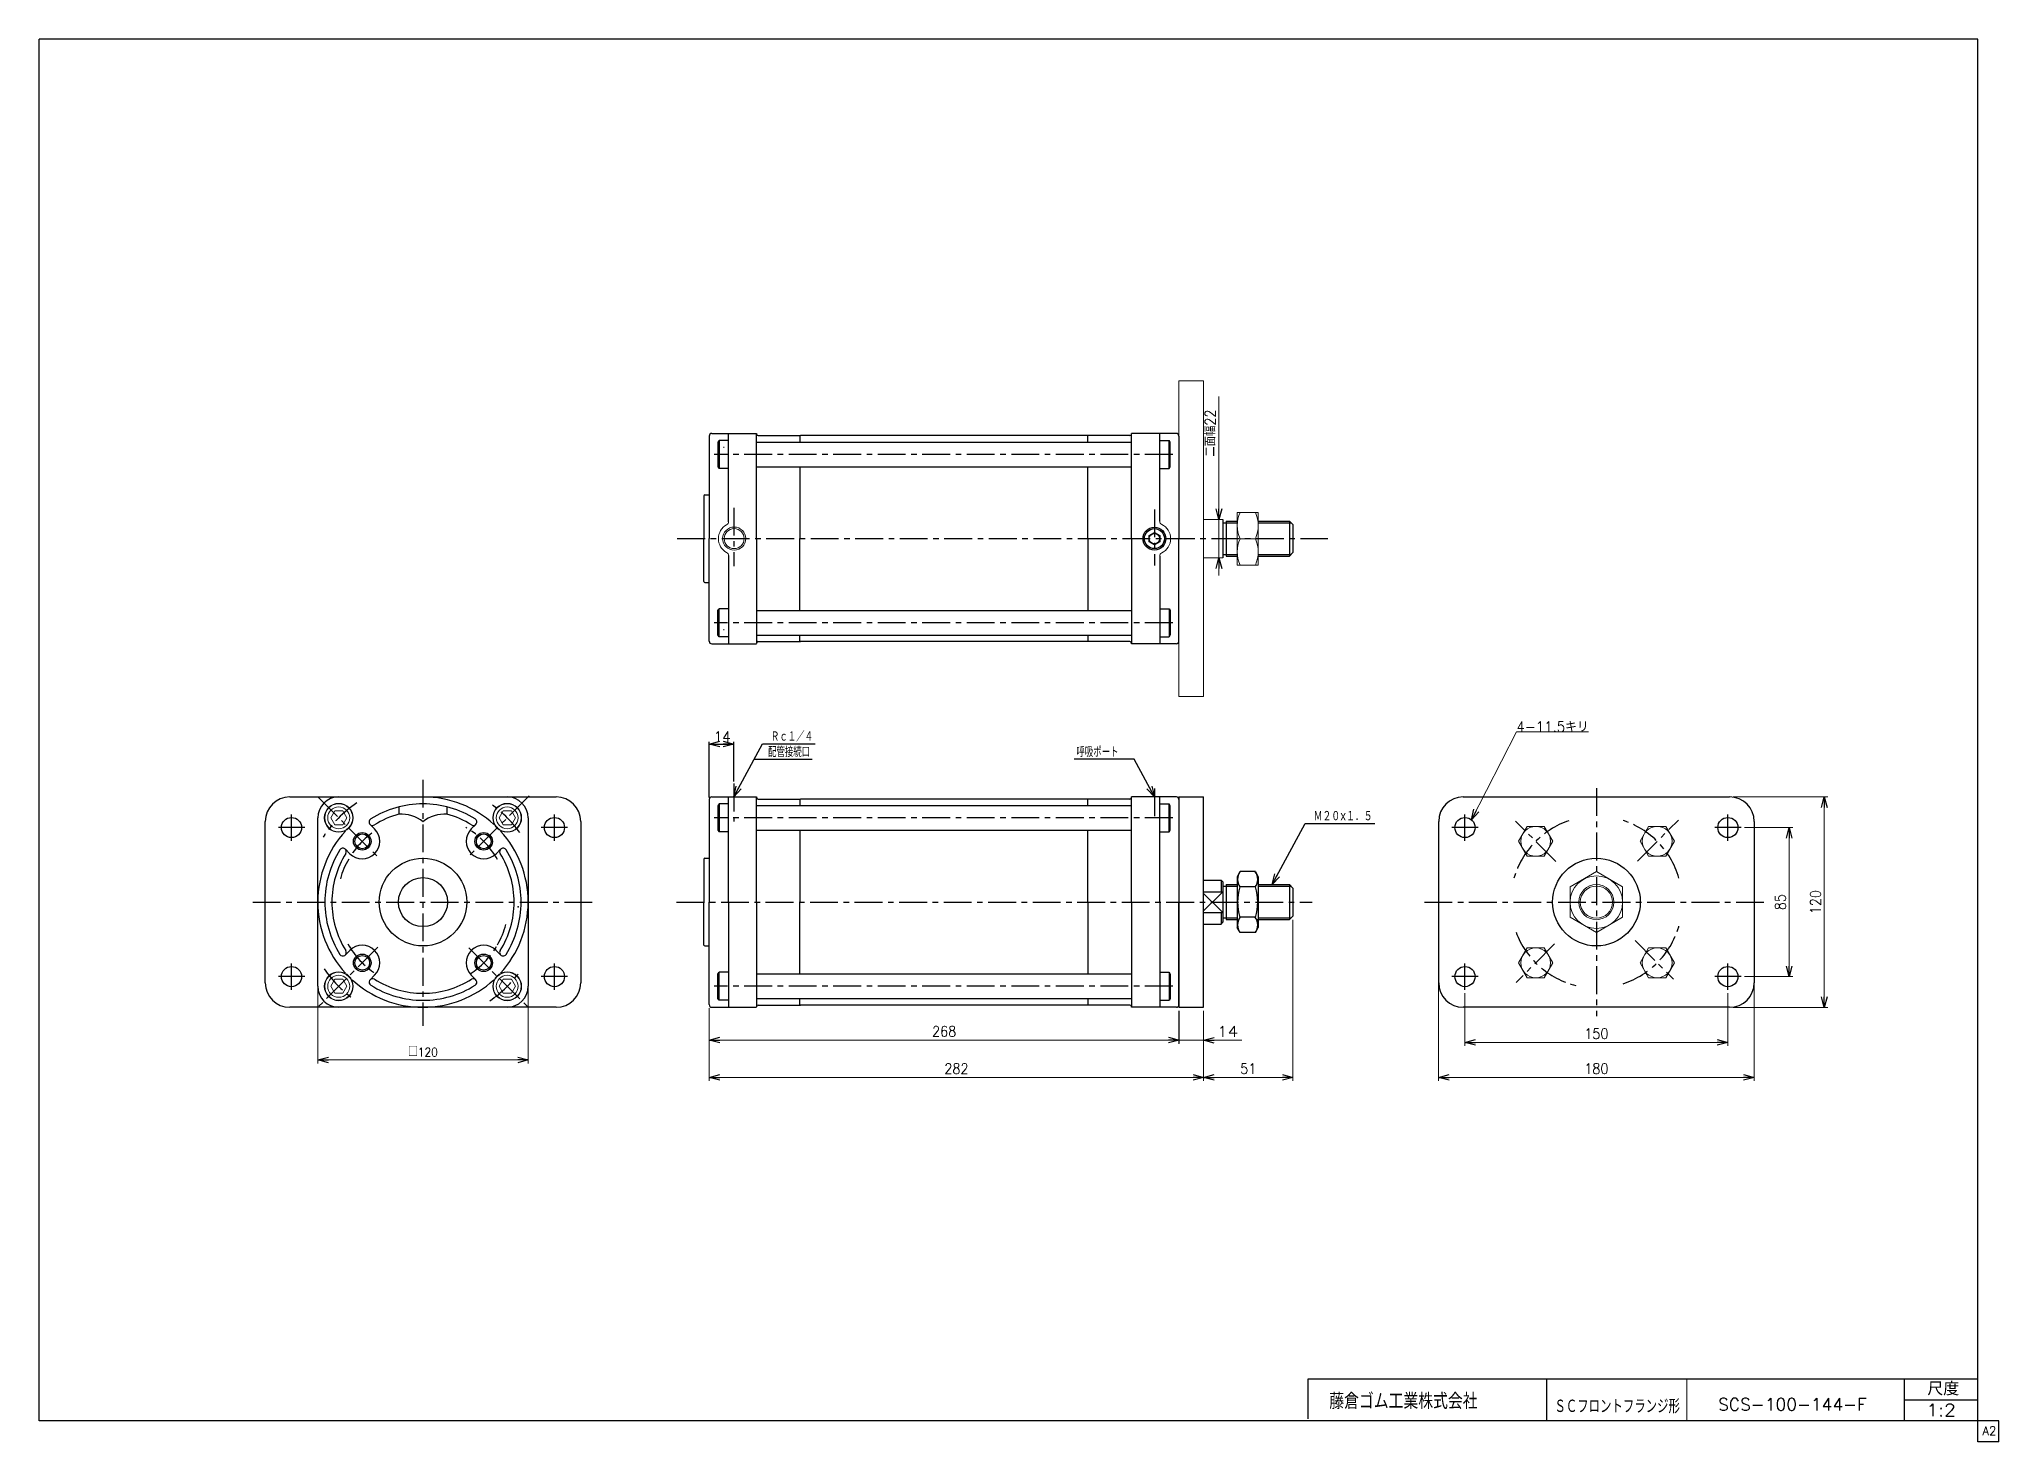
# Model space of a CAD drawing. Header units: millimetres. Extents: x -544 to 574, y -400 to 400.
import ezdxf
from ezdxf.enums import TextEntityAlignment as Align

# ---------------------------------------------------------------- set-up
doc = ezdxf.new("R2010")
doc.units = ezdxf.units.MM
doc.header["$LTSCALE"] = 0.5
doc.header["$PDSIZE"] = 1
doc.linetypes.add('CENTER', pattern=[50.8, 31.75, -6.35, 6.35, -6.35])
for name, color, linetype in [('Layer0016', 7, 'Continuous'), ('Layer0032', 7, 'Continuous'), ('ZUWAKU', 7, 'Continuous')]:
    doc.layers.add(name, color=color, linetype=linetype)
doc.styles.add('FdaStyle0', font='txt.shx', dxfattribs={"width": 0.892857, "bigfont": 'bigfont'})
doc.dimstyles.new('DaDimRotatedStyle', dxfattribs={"dimtxt": 6, "dimasz": 6.000004, "dimexe": 2, "dimexo": 2, "dimgap": 2, "dimtad": 3, "dimdsep": 46, "dimtxsty": 'FdaStyle0', "dimblk1": 'OPEN30', "dimblk2": 'OPEN30', "dimsah": 1, "dimcen": 0.09, "dimclrd": 4, "dimclre": 4, "dimclrt": 4, "dimadec": 0, "dimazin": 2, "dimtfac": 1, "dimtdec": 4, "dimtmove": 0, "dimatfit": 0, "dimfxl": 1, "dimarcsym": 0})

msp = doc.modelspace()

# ---------------------------------------------------------------- texts
at = {"color": 4, "style": 'FdaStyle0'}
for s, height, width, p, p2 in [('14', 6, 0.8, (-159.069, -0.838), (-149.469, -0.838)), ('Ｒｃ１／４', 6, 0.666667, (-126.539, -0.677), (-102.539, -0.677)), ('配管接続口', 6, 0.666667, (-128.177, -9.493), (-104.177, -9.493)), ('呼吸ポート', 6, 0.666667, (47.766, -9.493), (71.766, -9.493)), ('Ｍ２０×１．５', 6, 0.666667, (183.122, -46.062), (216.722, -46.062)), ('ＳＣフロントフランジ形', 8, 0.619377, (320.465, -383.765), (392.065, -383.765)), ('SCS-100-144-F', 7, 0.823301, (413.853, -382.16), (498.653, -382.16)), ('1:2', 7, 0.8, (532.656, -385.434), (549.456, -385.434))]:
    msp.add_text(s, height=height, dxfattribs=dict(at, width=width)).set_placement(p, p2, align=Align.FIT)
msp.add_text('14', height=6, dxfattribs=at).set_placement((128.059, -168.991), (140.059, -168.991), align=Align.FIT)
at = {"layer": 'ZUWAKU', "color": 4, "style": 'FdaStyle0'}
for s, height, width, p, p2 in [('尺度', 7.6, 0.749175, (533.23, -373.56), (551.39, -373.56)), ('藤倉ゴム工業株式会社', 9, 0.652778, (192.025, -381.315), (276.625, -381.315))]:
    msp.add_text(s, height=height, dxfattribs=dict(at, width=width)).set_placement(p, p2, align=Align.FIT)
at = {"layer": 'ZUWAKU', "color": 7, "style": 'FdaStyle0', "width": 0.8}
msp.add_text('A2', height=5, dxfattribs=at).set_placement((564.615, -396.25), (572.615, -396.25), align=Align.FIT)

# ---------------------------------------------------------------- blocks, each defined once
blk = doc.blocks.new('_OPEN30')
at = {"color": 0, "linetype": 'ByBlock', "lineweight": -2}
for p, q in [((-1, 0.267949), (0, 0)), ((0, 0), (-1, -0.267949)), ((0, 0), (-1, 0))]:
    blk.add_line(p, q, dxfattribs=at)
blk = doc.blocks.new('DC_GROUP_Φ100_1')
at = {"color": 4, "linetype": 'Continuous', "lineweight": 25}
for p, q in [((141.1, -74.8), (139.5, -77.7)), ((139.5, -77.7), (139.5, -106.7)), ((149.9, -74.8), (141.1, -74.8)), ((149.9, -74.8), (151.5, -77.7)), ((151.5, -77.7), (151.5, -106.7)), ((151.5, -77.7), (151.5, -106.7)), ((149.9, -83.5), (141.1, -83.5)), ((141.1, -109.5), (139.5, -106.7)), ((149.9, -100.8), (141.1, -100.8)), ((149.9, -109.5), (141.1, -109.5)), ((149.9, -109.5), (151.5, -106.7))]:
    blk.add_line(p, q, dxfattribs=at)
for centre, radius, start, end in [((147.4, -79.2), 7.67, 145.6111, 214.3889), ((143.5, -79.2), 7.67, 325.6111, 34.3889), ((168.4, -92.2), 28.7, 162.4111, 197.5889), ((122.5, -92.2), 28.7, 342.4111, 17.5889), ((147.4, -105.2), 7.67, 145.6111, 214.3889), ((143.5, -105.2), 7.67, 325.6111, 34.3889)]:
    blk.add_arc(centre, radius, start, end, dxfattribs=at)
blk = doc.blocks.new('DA_IMAGEDIMGROUP_1')
at = {"color": 4, "linetype": 'Continuous', "lineweight": 13}
for p, q in [((129.1, 196.3), (129.1, 126.1)), ((129.1, 104.1), (129.1, 126.1)), ((129.1, 94.1), (129.1, 104.1))]:
    blk.add_line(p, q, dxfattribs=at)
at = {"color": 4, "xscale": 6.000005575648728, "yscale": 5.999978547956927}
for p, rotation in [((129.1, 126.1), 270), ((129.1, 104.1), 90)]:
    blk.add_blockref('_OPEN30', p, dxfattribs=dict(at, rotation=rotation))
at = {"color": 4, "insert": (127.1, 161.9), "char_height": 6, "width": 45, "attachment_point": 7, "rotation": 90, "style": 'FdaStyle0'}
blk.add_mtext('\\T1.00;二面幅22', dxfattribs=at)
blk = doc.blocks.new('DC_GROUP_Φ100_2')
at = {"color": 4, "linetype": 'Continuous', "lineweight": 13}
for p, q in [((151.5, 130.1), (139.5, 130.1)), ((139.5, 130.1), (139.5, 100.1)), ((151.5, 100.1), (151.5, 130.1)), ((141.1, 115.1), (149.9, 115.1)), ((139.5, 100.1), (151.5, 100.1))]:
    blk.add_line(p, q, dxfattribs=at)
for centre, start, end in [((157.6, 122.6), 155.495, 204.505), ((133.4, 122.6), 335.495, 24.505), ((157.6, 107.6), 155.495, 204.505), ((133.4, 107.6), 335.495, 24.505)]:
    blk.add_arc(centre, 18.1, start, end, dxfattribs=at)
blk = doc.blocks.new('DC_GROUP_Φ100_3')
at = {"color": 4, "linetype": 'Continuous', "lineweight": 13}
for p, q in [((304.9, -49), (300, -57.5)), ((314.7, -49), (304.9, -49)), ((319.6, -57.5), (314.7, -49)), ((300, -57.5), (304.9, -66)), ((304.9, -66), (314.7, -66)), ((314.7, -66), (319.6, -57.5))]:
    blk.add_line(p, q, dxfattribs=at)
blk.add_circle((309.8, -57.5), 8.5, dxfattribs=at)
blk = doc.blocks.new('DC_GROUP_Φ100_4')
at = {"color": 4, "linetype": 'Continuous', "lineweight": 13}
for p, q in [((374.2, -49), (369.3, -57.5)), ((384, -49), (374.2, -49)), ((388.9, -57.5), (384, -49)), ((369.3, -57.5), (374.2, -66)), ((374.2, -66), (384, -66)), ((384, -66), (388.9, -57.5))]:
    blk.add_line(p, q, dxfattribs=at)
blk.add_circle((379.1, -57.5), 8.5, dxfattribs=at)
blk = doc.blocks.new('DC_GROUP_Φ100_5')
at = {"color": 4, "linetype": 'Continuous', "lineweight": 13}
for p, q in [((304.9, -118.3), (300, -126.8)), ((314.7, -118.3), (304.9, -118.3)), ((319.6, -126.8), (314.7, -118.3)), ((300, -126.8), (304.9, -135.3)), ((314.7, -135.3), (319.6, -126.8)), ((304.9, -135.3), (314.7, -135.3))]:
    blk.add_line(p, q, dxfattribs=at)
blk.add_circle((309.8, -126.8), 8.5, dxfattribs=at)
blk = doc.blocks.new('DC_GROUP_Φ100_6')
at = {"color": 4, "linetype": 'Continuous', "lineweight": 13}
for p, q in [((374.2, -118.3), (369.3, -126.8)), ((384, -118.3), (374.2, -118.3)), ((388.9, -126.8), (384, -118.3)), ((369.3, -126.8), (374.2, -135.3)), ((384, -135.3), (388.9, -126.8)), ((374.2, -135.3), (384, -135.3))]:
    blk.add_line(p, q, dxfattribs=at)
blk.add_circle((379.1, -126.8), 8.5, dxfattribs=at)
blk = doc.blocks.new('*D9')
at = {"color": 4, "linetype": 'Continuous', "lineweight": 13}
for p, q in [((269.4, -144.2), (269.4, -174.2)), ((419.4, -144.2), (419.4, -174.2)), ((269.4, -172.2), (419.4, -172.2))]:
    blk.add_line(p, q, dxfattribs=at)
at = {"color": 4, "xscale": 6.000005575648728, "yscale": 5.999978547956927}
for p, rotation in [((269.4, -172.2), 180), ((419.4, -172.2), 360)]:
    blk.add_blockref('_OPEN30', p, dxfattribs=dict(at, rotation=rotation))
at = {"color": 4, "insert": (344.4, -170.2), "char_height": 6, "width": 30, "attachment_point": 8, "style": 'FdaStyle0'}
blk.add_mtext('\\T1.00;150', dxfattribs=at)
blk = doc.blocks.new('*D10')
at = {"color": 4, "linetype": 'Continuous', "lineweight": 13}
for p, q in [((254.4, -94.2), (254.4, -194.2)), ((434.4, -94.2), (434.4, -194.2)), ((254.4, -192.2), (434.4, -192.2))]:
    blk.add_line(p, q, dxfattribs=at)
at = {"color": 4, "xscale": 6.000005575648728, "yscale": 5.999978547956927}
for p, rotation in [((254.4, -192.2), 180), ((434.4, -192.2), 360)]:
    blk.add_blockref('_OPEN30', p, dxfattribs=dict(at, rotation=rotation))
at = {"color": 4, "insert": (344.4, -190.2), "char_height": 6, "width": 30, "attachment_point": 8, "style": 'FdaStyle0'}
blk.add_mtext('\\T1.00;180', dxfattribs=at)
blk = doc.blocks.new('*D11')
at = {"color": 4, "linetype": 'Continuous', "lineweight": 13}
for p, q in [((428.9, -49.7), (456.4, -49.7)), ((454.4, -134.7), (454.4, -49.7)), ((428.9, -134.7), (456.4, -134.7))]:
    blk.add_line(p, q, dxfattribs=at)
at = {"color": 4, "xscale": 6.000005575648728, "yscale": 5.999978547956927}
for p, rotation in [((454.4, -49.7), 90), ((454.4, -134.7), 270)]:
    blk.add_blockref('_OPEN30', p, dxfattribs=dict(at, rotation=rotation))
at = {"color": 4, "insert": (452.4, -92.2), "char_height": 6, "width": 22.5, "attachment_point": 8, "rotation": 90, "style": 'FdaStyle0'}
blk.add_mtext('\\T1.00;85', dxfattribs=at)
blk = doc.blocks.new('*D12')
at = {"color": 4, "linetype": 'Continuous', "lineweight": 13}
for p, q in [((422.4, -32.2), (476.4, -32.2)), ((474.4, -152.2), (474.4, -32.2)), ((422.4, -152.2), (476.4, -152.2))]:
    blk.add_line(p, q, dxfattribs=at)
at = {"color": 4, "xscale": 6.000005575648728, "yscale": 5.999978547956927}
for p, rotation in [((474.4, -32.2), 90), ((474.4, -152.2), 270)]:
    blk.add_blockref('_OPEN30', p, dxfattribs=dict(at, rotation=rotation))
at = {"color": 4, "insert": (472.4, -92.2), "char_height": 6, "width": 30, "attachment_point": 8, "rotation": 90, "style": 'FdaStyle0'}
blk.add_mtext('\\T1.00;120', dxfattribs=at)
blk = doc.blocks.new('*D17')
at = {"color": 4, "linetype": 'Continuous', "lineweight": 13}
for p, q in [((-385, -132.2), (-385, -184.2)), ((-265, -132.2), (-265, -184.2)), ((-385, -182.2), (-265, -182.2))]:
    blk.add_line(p, q, dxfattribs=at)
at = {"color": 4, "xscale": 6.000005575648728, "yscale": 5.999978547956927}
for p, rotation in [((-385, -182.2), 180), ((-265, -182.2), 360)]:
    blk.add_blockref('_OPEN30', p, dxfattribs=dict(at, rotation=rotation))
at = {"color": 4, "insert": (-325, -180.2), "char_height": 5, "width": 31.25, "attachment_point": 8, "style": 'FdaStyle0'}
blk.add_mtext('\\T1.00;□120', dxfattribs=at)
blk = doc.blocks.new('*D18')
at = {"color": 4, "linetype": 'Continuous', "lineweight": 13}
for p, q in [((-161.7, -152.7), (-161.7, -194.2)), ((120.3, -154.2), (120.3, -194.2)), ((-161.7, -192.2), (120.3, -192.2))]:
    blk.add_line(p, q, dxfattribs=at)
at = {"color": 4, "xscale": 6.000005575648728, "yscale": 5.999978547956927}
for p, rotation in [((-161.7, -192.2), 180), ((120.3, -192.2), 360)]:
    blk.add_blockref('_OPEN30', p, dxfattribs=dict(at, rotation=rotation))
at = {"color": 4, "insert": (-20.7, -190.2), "char_height": 6, "width": 30, "attachment_point": 8, "style": 'FdaStyle0'}
blk.add_mtext('\\T1.00;282', dxfattribs=at)
blk = doc.blocks.new('*D19')
at = {"color": 4, "linetype": 'Continuous', "lineweight": 13}
for p, q in [((171.3, -102.2), (171.3, -194.2)), ((120.3, -154.2), (120.3, -194.2)), ((120.3, -192.2), (171.3, -192.2))]:
    blk.add_line(p, q, dxfattribs=at)
at = {"color": 4, "xscale": 6.000005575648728, "yscale": 5.999978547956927}
for p, rotation in [((120.3, -192.2), 180), ((171.3, -192.2), 360)]:
    blk.add_blockref('_OPEN30', p, dxfattribs=dict(at, rotation=rotation))
at = {"color": 4, "insert": (145.8, -190.2), "char_height": 6, "width": 22.5, "attachment_point": 8, "style": 'FdaStyle0'}
blk.add_mtext('\\T1.00;51', dxfattribs=at)
blk = doc.blocks.new('*D20')
at = {"color": 4, "linetype": 'Continuous', "lineweight": 13}
for p, q in [((-161.7, -152.7), (-161.7, -172.9)), ((106.3, -154.2), (106.3, -172.9)), ((-161.7, -170.9), (106.3, -170.9))]:
    blk.add_line(p, q, dxfattribs=at)
at = {"color": 4, "xscale": 6.000005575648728, "yscale": 5.999978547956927}
for p, rotation in [((-161.7, -170.9), 180), ((106.3, -170.9), 360)]:
    blk.add_blockref('_OPEN30', p, dxfattribs=dict(at, rotation=rotation))
at = {"color": 4, "insert": (-27.7, -168.9), "char_height": 6, "width": 30, "attachment_point": 8, "style": 'FdaStyle0'}
blk.add_mtext('\\T1.00;268', dxfattribs=at)
blk = doc.blocks.new('DC_GROUP_Φ100_12')
at = {"color": 4, "linetype": 'Continuous', "lineweight": 13}
for p, q in [((273.2, -45.3), (298.8, 4.9)), ((298.8, 4.9), (340, 4.9))]:
    blk.add_line(p, q, dxfattribs=at)
at = {"color": 4, "xscale": 6.000005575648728, "yscale": 5.999978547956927, "rotation": 243.0045416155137}
blk.add_blockref('_OPEN30', (273.2, -45.3), dxfattribs=at)
at = {"color": 4, "style": 'FdaStyle0', "width": 0.780303}
blk.add_text('4-11.5キリ', height=6, dxfattribs=at).set_placement((298.8, 4.9), (340, 4.9), align=Align.FIT)
blk = doc.blocks.new('DC_GROUP_Φ100_7')
at = {"layer": 'Layer0032', "color": 4, "linetype": 'Continuous', "lineweight": 13}
for p, q in [((344.4, -74.8), (329.4, -83.5)), ((359.4, -83.5), (344.4, -74.8)), ((329.4, -83.5), (329.4, -100.8)), ((359.4, -100.8), (359.4, -83.5)), ((329.4, -100.8), (344.4, -109.5)), ((344.4, -109.5), (359.4, -100.8))]:
    blk.add_line(p, q, dxfattribs=at)
for radius in [15, 10, 9.19]:
    blk.add_circle((344.4, -92.2), radius, dxfattribs=at)
blk = doc.blocks.new('DC_GROUP_Φ100_8')
at = {"layer": 'Layer0016', "color": 4, "linetype": 'Continuous', "lineweight": 13}
for p, q in [((-375.4, -136.2), (-377.7, -140.2)), ((-377.7, -140.2), (-375.4, -144.2)), ((-370.8, -136.2), (-375.4, -136.2)), ((-375.4, -144.2), (-370.8, -144.2)), ((-368.5, -140.2), (-370.8, -136.2)), ((-370.8, -144.2), (-368.5, -140.2))]:
    blk.add_line(p, q, dxfattribs=at)
for radius in [8.25, 8, 6.27]:
    blk.add_circle((-373.1, -140.2), radius, dxfattribs=at)
blk = doc.blocks.new('DC_GROUP_Φ100_9')
at = {"layer": 'Layer0016', "color": 4, "linetype": 'Continuous', "lineweight": 13}
for p, q in [((-279.3, -136.2), (-281.6, -140.2)), ((-281.6, -140.2), (-279.3, -144.2)), ((-274.6, -136.2), (-279.3, -136.2)), ((-279.3, -144.2), (-274.6, -144.2)), ((-272.3, -140.2), (-274.6, -136.2)), ((-274.6, -144.2), (-272.3, -140.2))]:
    blk.add_line(p, q, dxfattribs=at)
for radius in [8.25, 8, 6.27]:
    blk.add_circle((-277, -140.2), radius, dxfattribs=at)
blk = doc.blocks.new('DC_GROUP_Φ100_10')
at = {"layer": 'Layer0016', "color": 4, "linetype": 'Continuous', "lineweight": 13}
for p, q in [((-279.3, -40.1), (-281.6, -44.1)), ((-281.6, -44.1), (-279.3, -48.1)), ((-274.6, -40.1), (-279.3, -40.1)), ((-272.3, -44.1), (-274.6, -40.1)), ((-274.6, -48.1), (-272.3, -44.1)), ((-279.3, -48.1), (-274.6, -48.1))]:
    blk.add_line(p, q, dxfattribs=at)
for radius in [8.25, 8, 6.27]:
    blk.add_circle((-277, -44.1), radius, dxfattribs=at)
blk = doc.blocks.new('DC_GROUP_Φ100_11')
at = {"layer": 'Layer0016', "color": 4, "linetype": 'Continuous', "lineweight": 13}
for p, q in [((-375.4, -40.1), (-377.7, -44.1)), ((-377.7, -44.1), (-375.4, -48.1)), ((-370.8, -40.1), (-375.4, -40.1)), ((-368.5, -44.1), (-370.8, -40.1)), ((-370.8, -48.1), (-368.5, -44.1)), ((-375.4, -48.1), (-370.8, -48.1))]:
    blk.add_line(p, q, dxfattribs=at)
for radius in [8.25, 8, 6.27]:
    blk.add_circle((-373.1, -44.1), radius, dxfattribs=at)

# ---------------------------------------------------------------- dimensions: what is measured, and where the dimension line sits
at = {"linetype": 'Continuous', "lineweight": 13}
for base, p1, p2, picture, middle in [((474.449, -32.164), (420.449, -152.164), (420.449, -32.164), '*D12', (474.449, -92.164)), ((454.449, -49.664), (426.949, -134.664), (426.949, -49.664), '*D11', (454.449, -92.164))]:
    dim = msp.add_linear_dim(base=base, p1=p1, p2=p2, angle=90, dimstyle='DaDimRotatedStyle', override={"dimtxt": 6, "dimasz": 6.000004, "dimexe": 2, "dimexo": 2, "dimgap": 2, "dimtad": 3, "dimtih": 0, "dimtoh": 0, "dimdec": 2, "dimzin": 8, "dimtxsty": 'FdaStyle0', "dimblk1": 'OPEN30', "dimblk2": 'OPEN30', "dimsah": 1, "dimclrd": 4, "dimclre": 4, "dimclrt": 4, "dimazin": 2, "dimtofl": 1, "dimatfit": 0, "dimtolj": 0, "dimtzin": 8}, dxfattribs=at)
    dim.commit()
    dim.dimension.update_dxf_attribs({"geometry": picture, "text_midpoint": middle})
for base, p1, p2, picture, middle in [((171.263, -192.164), (120.263, -152.164), (171.263, -100.164), '*D19', (145.763, -192.164)), ((434.449, -192.164), (254.449, -92.164), (434.449, -92.164), '*D10', (344.449, -192.164)), ((419.449, -172.164), (269.449, -142.164), (419.449, -142.164), '*D9', (344.449, -172.164)), ((120.263, -192.164), (-161.737, -150.664), (120.263, -152.164), '*D18', (-20.737, -192.164)), ((106.263, -170.914), (-161.737, -150.664), (106.263, -152.164), '*D20', (-27.737, -170.914))]:
    dim = msp.add_linear_dim(base=base, p1=p1, p2=p2, dimstyle='DaDimRotatedStyle', override={"dimtxt": 6, "dimasz": 6.000004, "dimexe": 2, "dimexo": 2, "dimgap": 2, "dimtad": 3, "dimtih": 0, "dimtoh": 0, "dimdec": 2, "dimzin": 8, "dimtxsty": 'FdaStyle0', "dimblk1": 'OPEN30', "dimblk2": 'OPEN30', "dimsah": 1, "dimclrd": 4, "dimclre": 4, "dimclrt": 4, "dimazin": 2, "dimtofl": 1, "dimatfit": 0, "dimtolj": 0, "dimtzin": 8}, dxfattribs=at)
    dim.commit()
    dim.dimension.update_dxf_attribs({"geometry": picture, "text_midpoint": middle})
dim = msp.add_linear_dim(base=(-265.04, -182.164), p1=(-385.04, -130.164), p2=(-265.04, -130.164), text='□<>', dimstyle='DaDimRotatedStyle', override={"dimtxt": 5, "dimasz": 6.000004, "dimexe": 2, "dimexo": 2, "dimgap": 2, "dimtad": 3, "dimtih": 0, "dimtoh": 0, "dimdec": 2, "dimzin": 8, "dimtxsty": 'FdaStyle0', "dimblk1": 'OPEN30', "dimblk2": 'OPEN30', "dimsah": 1, "dimclrd": 4, "dimclre": 4, "dimclrt": 4, "dimazin": 2, "dimtofl": 1, "dimatfit": 0, "dimtolj": 0, "dimtzin": 8}, dxfattribs=at)
dim.commit()
dim.dimension.update_dxf_attribs({"geometry": '*D17', "text_midpoint": (-325.04, -182.164)})

# ---------------------------------------------------------------- linework, layer by layer
at = {"color": 4, "linetype": 'Continuous', "lineweight": 13}
for p, q in [((106.263, 205.139), (120.263, 205.139)), ((106.263, 205.139), (106.263, 25.139)), ((120.263, 205.139), (120.263, 25.139)), ((120.263, 126.139), (131.263, 126.139)), ((139.485, 125.139), (139.485, 105.139)), ((120.263, 104.139), (131.263, 104.139)), ((120.263, 25.139), (106.263, 25.139)), ((106.263, -154.164), (106.263, -172.991)), ((120.263, -154.164), (120.263, -172.991)), ((106.263, -170.991), (120.263, -170.991)), ((142.059, -170.991), (120.263, -170.991))]:
    msp.add_line(p, q, dxfattribs=at)
at = {"color": 4, "linetype": 'Continuous', "lineweight": 25}
for p, q in [((-161.737, 173.639), (-161.737, 140.139)), ((-161.737, 173.639), (-161.737, 115.139)), ((-160.237, 175.139), (-134.737, 175.139)), ((-160.237, 175.139), (-134.737, 175.139)), ((-156.137, 171.139), (-156.737, 170.1)), ((-156.737, 170.1), (-156.737, 156.178)), ((-150.737, 171.139), (-156.137, 171.139)), ((-156.137, 171.139), (-156.137, 155.139)), ((-150.737, 124.805), (-150.737, 175.139)), ((-134.737, 175.139), (-134.737, 174.889)), ((-134.737, 115.139), (-134.737, 174.889)), ((-134.737, 170.139), (79.263, 170.139)), ((-133.737, 173.889), (-109.737, 173.889)), ((-109.996, 173.889), (-109.996, 170.139)), ((54.263, 173.889), (-109.737, 173.889)), ((78.263, 173.889), (54.263, 173.889)), ((54.263, 170.139), (54.263, 173.889)), ((79.263, 175.139), (79.263, 174.889)), ((104.763, 175.139), (79.263, 175.139)), ((79.263, 175.139), (79.263, 174.889)), ((104.763, 175.139), (79.263, 175.139)), ((79.263, 115.139), (79.263, 175.139)), ((95.263, 125.061), (95.263, 175.139)), ((95.263, 171.139), (100.663, 171.139)), ((100.663, 155.139), (100.663, 171.139)), ((101.263, 170.1), (100.663, 171.139)), ((101.263, 156.178), (101.263, 170.1)), ((106.263, 173.639), (106.263, 140.139)), ((106.263, 173.639), (106.263, 115.139)), ((-153.237, 167.139), (-153.529, 167.139)), ((-156.737, 156.178), (-156.137, 155.139)), ((-150.737, 155.139), (-156.137, 155.139)), ((-134.737, 156.139), (79.263, 156.139)), ((-109.996, 156.139), (-109.996, 115.139)), ((54.263, 115.139), (54.263, 156.139)), ((95.263, 155.139), (100.663, 155.139)), ((100.663, 155.139), (101.263, 156.178)), ((-164.737, 139.639), (-164.737, 115.139)), ((-164.737, 139.639), (-164.737, 115.139)), ((-164.237, 140.139), (-161.737, 140.139)), ((131.263, 126.139), (131.263, 104.139)), ((131.263, 124.139), (133.263, 124.139)), ((133.263, 125.139), (139.485, 125.139)), ((133.263, 125.139), (133.263, 105.139)), ((133.263, 124.139), (139.485, 124.139)), ((151.485, 125.139), (169.263, 125.139)), ((151.485, 124.139), (170.263, 124.139)), ((171.263, 123.139), (169.263, 125.139)), ((169.263, 125.139), (169.263, 105.139)), ((171.263, 123.139), (171.263, 107.139)), ((-164.737, 90.639), (-164.737, 115.139)), ((-161.737, 56.639), (-161.737, 115.139)), ((-134.737, 115.139), (-134.737, 55.389)), ((-109.996, 74.139), (-109.996, 115.139)), ((54.263, 115.139), (54.263, 74.139)), ((79.263, 115.139), (79.263, 55.139)), ((106.263, 56.639), (106.263, 115.139)), ((-150.737, 105.473), (-150.737, 55.139)), ((95.263, 105.218), (95.263, 55.139)), ((131.263, 106.139), (133.263, 106.139)), ((133.263, 106.139), (139.485, 106.139)), ((133.263, 105.139), (139.485, 105.139)), ((151.485, 106.139), (170.263, 106.139)), ((151.485, 105.139), (169.263, 105.139)), ((171.263, 107.139), (169.263, 105.139)), ((-164.237, 90.139), (-161.737, 90.139)), ((-156.737, 74.1), (-156.137, 75.139)), ((-156.737, 60.178), (-156.737, 74.1)), ((-150.737, 75.139), (-156.137, 75.139)), ((-156.137, 59.139), (-156.137, 75.139)), ((-134.737, 74.139), (79.263, 74.139)), ((95.263, 75.139), (100.663, 75.139)), ((100.663, 75.139), (100.663, 59.139)), ((100.663, 75.139), (101.263, 74.1)), ((101.263, 74.1), (101.263, 60.178)), ((-156.137, 59.139), (-156.737, 60.178)), ((-150.737, 59.139), (-156.137, 59.139)), ((-153.237, 63.139), (-153.529, 63.139)), ((-134.737, 60.139), (79.263, 60.139)), ((-133.737, 56.389), (-109.737, 56.389)), ((-109.996, 56.389), (-109.996, 60.139)), ((54.263, 56.389), (-109.737, 56.389)), ((54.263, 60.139), (54.263, 56.389)), ((78.263, 56.389), (54.263, 56.389)), ((95.263, 59.139), (100.663, 59.139)), ((101.263, 60.178), (100.663, 59.139)), ((-160.237, 55.139), (-134.737, 55.139)), ((79.263, 55.139), (79.263, 55.389)), ((104.763, 55.139), (79.263, 55.139)), ((-161.737, -32.464), (-161.737, -0.838)), ((-161.737, -2.038), (-147.737, -2.038)), ((-147.737, -23.412), (-147.737, -0.838)), ((-147.737, -32.164), (-131.339, -1.877)), ((-136.112, -10.693), (-102.977, -10.693)), ((-131.339, -1.877), (-101.339, -1.877)), ((80.639, -10.693), (46.566, -10.693)), ((92.263, -32.164), (80.639, -10.693)), ((-401.04, -32.164), (-249.04, -32.164)), ((-160.237, -32.164), (-134.737, -32.164)), ((-160.237, -32.164), (-134.737, -32.164)), ((-150.737, -92.164), (-150.737, -32.164)), ((-134.737, -32.164), (-134.737, -32.414)), ((-134.737, -92.164), (-134.737, -32.414)), ((-133.737, -33.414), (-109.737, -33.414)), ((-109.996, -33.414), (-109.996, -37.164)), ((54.263, -33.414), (-109.737, -33.414)), ((78.263, -33.414), (54.263, -33.414)), ((54.263, -37.164), (54.263, -33.414)), ((79.263, -32.164), (79.263, -32.414)), ((104.763, -32.164), (79.263, -32.164)), ((79.263, -32.164), (79.263, -32.414)), ((104.763, -32.164), (79.263, -32.164)), ((79.263, -92.164), (79.263, -32.164)), ((95.263, -92.164), (95.263, -32.164)), ((106.263, -32.164), (120.263, -32.164)), ((106.263, -32.164), (106.263, -152.164)), ((120.263, -152.164), (120.263, -32.164)), ((268.449, -32.164), (420.449, -32.164)), ((-161.737, -33.664), (-161.737, -67.164)), ((-161.737, -33.664), (-161.737, -92.164)), ((-156.137, -36.164), (-156.737, -37.203)), ((-156.737, -37.203), (-156.737, -51.125)), ((-150.737, -36.164), (-156.137, -36.164)), ((-156.137, -36.164), (-156.137, -52.164)), ((-134.737, -37.164), (79.263, -37.164)), ((95.263, -36.164), (100.663, -36.164)), ((100.663, -52.164), (100.663, -36.164)), ((101.263, -37.203), (100.663, -36.164)), ((101.263, -51.125), (101.263, -37.203)), ((106.263, -33.664), (106.263, -67.164)), ((106.263, -33.664), (106.263, -92.164)), ((-415.04, -138.164), (-415.04, -46.164)), ((-235.04, -46.164), (-235.04, -138.164)), ((-156.737, -51.125), (-156.137, -52.164)), ((-150.737, -52.164), (-156.137, -52.164)), ((-134.737, -51.164), (79.263, -51.164)), ((-109.996, -51.164), (-109.996, -92.164)), ((54.263, -92.164), (54.263, -51.164)), ((95.263, -52.164), (100.663, -52.164)), ((100.663, -52.164), (101.263, -51.125)), ((159.437, -82.181), (178.322, -47.262)), ((178.322, -47.262), (217.922, -47.262)), ((254.449, -138.164), (254.449, -46.164)), ((434.449, -46.164), (434.449, -138.164)), ((-164.737, -67.664), (-164.737, -92.164)), ((-164.737, -67.664), (-164.737, -92.164)), ((-164.237, -67.164), (-161.737, -67.164)), ((120.263, -79.664), (130.263, -79.664)), ((120.263, -86.224), (131.263, -86.224)), ((131.263, -86.224), (120.263, -97.114)), ((120.263, -87.214), (131.263, -98.104)), ((130.263, -79.664), (131.263, -80.664)), ((130.263, -79.664), (130.263, -86.224)), ((131.263, -80.664), (131.263, -103.664)), ((131.263, -83.164), (133.263, -83.164)), ((133.263, -82.164), (139.485, -82.164)), ((133.263, -82.164), (133.263, -102.164)), ((133.263, -83.164), (139.485, -83.164)), ((151.485, -82.164), (169.263, -82.164)), ((151.485, -83.164), (170.263, -83.164)), ((171.263, -84.164), (169.263, -82.164)), ((169.263, -82.164), (169.263, -102.164)), ((171.263, -84.164), (171.263, -100.164)), ((-164.737, -116.664), (-164.737, -92.164)), ((-161.737, -150.664), (-161.737, -92.164)), ((-150.737, -92.164), (-150.737, -152.164)), ((-134.737, -92.164), (-134.737, -151.914)), ((-109.996, -133.164), (-109.996, -92.164)), ((54.263, -92.164), (54.263, -133.164)), ((79.263, -92.164), (79.263, -152.164)), ((95.263, -92.164), (95.263, -152.164)), ((106.263, -150.664), (106.263, -92.164)), ((120.263, -98.104), (131.263, -98.104)), ((130.263, -98.104), (130.263, -104.664)), ((171.263, -100.164), (169.263, -102.164)), ((120.263, -104.664), (130.263, -104.664)), ((130.263, -104.664), (131.263, -103.664)), ((131.263, -101.164), (133.263, -101.164)), ((133.263, -101.164), (139.485, -101.164)), ((133.263, -102.164), (139.485, -102.164)), ((150.589, -102.164), (169.263, -102.164)), ((151.485, -101.164), (170.263, -101.164)), ((-164.237, -117.164), (-161.737, -117.164)), ((-156.737, -133.203), (-156.137, -132.164)), ((-156.737, -147.125), (-156.737, -133.203)), ((-150.737, -132.164), (-156.137, -132.164)), ((-156.137, -148.164), (-156.137, -132.164)), ((-134.737, -133.164), (79.263, -133.164)), ((95.263, -132.164), (100.663, -132.164)), ((100.663, -132.164), (100.663, -148.164)), ((100.663, -132.164), (101.263, -133.203)), ((101.263, -133.203), (101.263, -147.125)), ((-249.04, -152.164), (-401.04, -152.164)), ((-160.237, -152.164), (-134.737, -152.164)), ((-156.137, -148.164), (-156.737, -147.125)), ((-150.737, -148.164), (-156.137, -148.164)), ((-134.737, -147.164), (79.263, -147.164)), ((-133.737, -150.914), (-109.737, -150.914)), ((-109.996, -150.914), (-109.996, -147.164)), ((54.263, -150.914), (-109.737, -150.914)), ((54.263, -147.164), (54.263, -150.914)), ((78.263, -150.914), (54.263, -150.914)), ((79.263, -152.164), (79.263, -151.914)), ((104.763, -152.164), (79.263, -152.164)), ((95.263, -148.164), (100.663, -148.164)), ((101.263, -147.125), (100.663, -148.164)), ((106.263, -152.164), (120.263, -152.164)), ((420.449, -152.164), (268.449, -152.164))]:
    msp.add_line(p, q, dxfattribs=at)
at = {"color": 4, "linetype": 'CENTER', "lineweight": 25}
for p, q in [((102.716, 163.139), (-158.825, 163.139)), ((-147.737, 132.782), (-147.737, 99.377)), ((92.263, 131.764), (92.263, 99.81)), ((-180.003, 115.139), (191.157, 115.139)), ((102.716, 67.139), (-158.825, 67.139)), ((-147.737, -24.612), (-147.737, -46.263)), ((92.263, -27.371), (92.263, -46.263)), ((344.449, -27.164), (344.449, -157.164)), ((-400.04, -57.164), (-400.04, -42.164)), ((-250.04, -57.164), (-250.04, -42.164)), ((102.716, -44.164), (-158.825, -44.164)), ((269.449, -57.164), (269.449, -42.164)), ((419.449, -57.164), (419.449, -42.164)), ((-392.54, -49.664), (-407.54, -49.664)), ((-242.54, -49.664), (-257.54, -49.664)), ((276.949, -49.664), (261.949, -49.664)), ((426.949, -49.664), (411.949, -49.664)), ((-180.358, -92.164), (182.168, -92.164)), ((246.32, -92.164), (441.389, -92.164)), ((-400.04, -142.164), (-400.04, -127.164)), ((-250.04, -142.164), (-250.04, -127.164)), ((269.449, -142.164), (269.449, -127.164)), ((419.449, -142.164), (419.449, -127.164)), ((-392.54, -134.664), (-407.54, -134.664)), ((-242.54, -134.664), (-257.54, -134.664)), ((102.716, -140.164), (-158.825, -140.164)), ((276.949, -134.664), (261.949, -134.664)), ((426.949, -134.664), (411.949, -134.664))]:
    msp.add_line(p, q, dxfattribs=at)
at = {"color": 4, "linetype": 'CENTER', "lineweight": 13}
for p, q in [((321.364, -69.08), (298.279, -45.995)), ((367.808, -68.805), (391.167, -45.446)), ((320.545, -116.068), (298.601, -138.012)), ((366.45, -114.166), (388.452, -136.167))]:
    msp.add_line(p, q, dxfattribs=at)
at = {"color": 4, "linetype": 'Continuous', "lineweight": 13}
for radius in [6.597, 5.697]:
    msp.add_circle((-147.487, 115.139), radius, dxfattribs=at)
at = {"color": 4, "linetype": 'Continuous', "lineweight": 25}
for centre in [(-400.04, -49.664), (-250.04, -49.664), (269.449, -49.664), (419.449, -49.664), (-400.04, -134.664), (-250.04, -134.664), (269.449, -134.664), (419.449, -134.664)]:
    msp.add_circle(centre, 5.75, dxfattribs=at)
for centre, radius, start, end in [((-160.237, 173.639), 1.5, 90, 180), ((-160.237, 173.639), 1.5, 90, 180), ((-133.737, 174.889), 1, 180, 270), ((78.263, 174.889), 1, 270, 0), ((104.763, 173.639), 1.5, 0, 90), ((104.763, 173.639), 1.5, 0, 90), ((-164.237, 139.639), 0.5, 90, 180), ((-164.237, 90.639), 0.5, 180, 270), ((-160.237, 56.639), 1.5, 180, 270), ((-133.737, 55.389), 1, 90, 180), ((78.263, 55.389), 1, 0, 90), ((104.763, 56.639), 1.5, 270, 0), ((-401.04, -46.164), 14, 90, 180), ((-249.04, -46.164), 14, 0, 90), ((-160.237, -33.664), 1.5, 90, 180), ((-160.237, -33.664), 1.5, 90, 180), ((-133.737, -32.414), 1, 180, 270), ((78.263, -32.414), 1, 270, 0), ((104.763, -33.664), 1.5, 0, 90), ((104.763, -33.664), 1.5, 0, 90), ((268.449, -46.164), 14, 90, 180), ((420.449, -46.164), 14, 0, 90), ((-164.237, -67.664), 0.5, 90, 180), ((-164.237, -116.664), 0.5, 180, 270), ((-401.04, -138.164), 14, 180, 270), ((-249.04, -138.164), 14, 270, 0), ((268.449, -138.164), 14, 180, 270), ((420.449, -138.164), 14, 270, 0), ((-160.237, -150.664), 1.5, 180, 270), ((-133.737, -151.914), 1, 90, 180), ((78.263, -151.914), 1, 0, 90), ((104.763, -150.664), 1.5, 270, 0)]:
    msp.add_arc(centre, radius, start, end, dxfattribs=at)
at = {"color": 4, "linetype": 'Continuous', "lineweight": 13}
for centre, radius, start, end in [((-147.487, 115.139), 9, 118.507431, 241.492569), ((-152.737, 124.805), 2, 298.507431, 0), ((97.263, 125.061), 2, 180, 244.416998), ((92.513, 115.139), 9, 295.583002, 64.416998), ((-152.737, 105.473), 2, 0, 61.492569), ((97.263, 105.218), 2, 115.583002, 180)]:
    msp.add_arc(centre, radius, start, end, dxfattribs=at)
at = {"color": 4, "linetype": 'CENTER', "lineweight": 25}
for start, end in [(108.701777, 163.783623), (16.133604, 74.783088), (200.48998, 256.303753), (288.037714, 345.130409)]:
    msp.add_arc((344.449, -92.164), 49, start, end, dxfattribs=at)
at = {"color": 4, "linetype": 'Continuous'}
msp.add_point((-270.758, -94.798), dxfattribs=at)
at = {"layer": 'Layer0016', "color": 4, "linetype": 'Continuous', "lineweight": 25}
for p, q in [((89.263, 116.871), (92.263, 118.603)), ((89.263, 113.407), (89.263, 116.871)), ((92.263, 111.675), (89.263, 113.407)), ((92.263, 118.603), (95.263, 116.871)), ((95.263, 113.407), (92.263, 111.675)), ((95.263, 116.871), (95.263, 113.407)), ((-373.04, -32.164), (-325.04, -32.164)), ((-324.794, -32.164), (-277.04, -32.164)), ((-385.04, -91.919), (-385.04, -44.164)), ((-338.74, -37.866), (-338.74, -42.001)), ((-311.34, -37.866), (-311.34, -42.001)), ((-265.04, -44.164), (-265.04, -92.164)), ((-355.198, -47.864), (-352.617, -50.445)), ((-294.882, -47.864), (-297.463, -50.445)), ((-369.34, -62.006), (-366.759, -64.587)), ((-280.74, -62.006), (-283.321, -64.587)), ((-385.04, -140.164), (-385.04, -92.164)), ((-265.04, -92.41), (-265.04, -140.164)), ((-369.34, -122.322), (-366.759, -119.741)), ((-280.74, -122.322), (-283.321, -119.741)), ((-355.198, -136.464), (-352.617, -133.883)), ((-294.882, -136.464), (-297.463, -133.883)), ((-325.285, -152.164), (-373.04, -152.164)), ((-277.04, -152.164), (-325.04, -152.164))]:
    msp.add_line(p, q, dxfattribs=at)
at = {"layer": 'Layer0016', "color": 4, "linetype": 'CENTER', "lineweight": 25}
for p, q in [((-385.066, -32.137), (-350.577, -66.627)), ((-325.04, -22.427), (-325.04, -162.706)), ((-264.37, -31.494), (-299.037, -66.161)), ((-422.169, -92.164), (-226.475, -92.164)), ((-350.817, -117.941), (-385.04, -152.164)), ((-298.965, -118.239), (-265.04, -152.164))]:
    msp.add_line(p, q, dxfattribs=at)
at = {"layer": 'Layer0016', "color": 4, "linetype": 'Continuous', "lineweight": 25}
for centre, radius in [((92.263, 115.139), 6.5), ((92.263, 115.139), 5.7), ((92.263, 115.139), 3), ((-359.688, -57.516), 5), ((-359.688, -57.516), 4.2), ((-290.392, -57.516), 5), ((-290.392, -57.516), 4.2), ((-325.04, -92.164), 25), ((-325.04, -92.164), 14), ((-359.688, -126.812), 5), ((-359.688, -126.812), 4.2), ((-290.392, -126.812), 5), ((-290.392, -126.812), 4.2)]:
    msp.add_circle(centre, radius, dxfattribs=at)
for centre, radius, start, end in [((-373.04, -44.164), 12, 90, 180), ((-325.04, -92.164), 60, 47.576654, 89.765627), ((-277.04, -44.164), 12, 0, 90), ((-325.04, -92.164), 56, 90, 122.160412), ((-325.04, -92.164), 52, 105.275557, 122.160412), ((-337.578, -61.968), 20, 51.016046, 93.329528), ((-312.501, -61.968), 20, 86.670472, 128.983954), ((-325.04, -92.164), 56, 57.839588, 90), ((-325.04, -92.164), 52, 57.839588, 74.724443), ((-325.04, -92.164), 60, 137.576654, 179.765627), ((-359.688, -57.516), 10, 225, 45), ((-353.784, -46.45), 2, 122.160412, 302.160412), ((-290.392, -57.516), 10, 135, 315), ((-296.296, -46.45), 2, 237.839588, 57.839588), ((-325.04, -92.164), 60, 0, 42.423346), ((-325.04, -92.164), 56, 147.839588, 180), ((-325.04, -92.164), 52, 147.839588, 180), ((-370.754, -63.42), 2, 327.839588, 147.839588), ((-279.325, -63.42), 2, 32.160412, 212.160412), ((-325.04, -92.164), 52, 0, 32.160412), ((-325.04, -92.164), 56, 0, 32.160412), ((-325.04, -92.164), 49, 149.914377, 164.19633), ((-325.04, -92.164), 60, 180, 222.423346), ((-325.04, -92.164), 56, 180, 212.160412), ((-325.04, -92.164), 52, 180, 212.160412), ((-325.04, -92.164), 52, 327.839588, 360), ((-325.04, -92.164), 60, 317.576654, 359.765627), ((-325.04, -92.164), 56, 327.839588, 360), ((-325.04, -92.164), 49, 330.285437, 344.868677), ((-370.754, -120.908), 2, 212.160412, 32.160412), ((-359.688, -126.812), 10, 315, 135), ((-290.392, -126.812), 10, 45, 225), ((-279.325, -120.908), 2, 147.839588, 327.839588), ((-373.04, -140.164), 12, 180, 270), ((-325.04, -92.164), 60, 227.576654, 269.765627), ((-353.784, -137.878), 2, 57.839588, 237.839588), ((-325.04, -92.164), 56, 237.839588, 270), ((-325.04, -92.164), 52, 237.839588, 270), ((-325.04, -92.164), 52, 270, 302.160412), ((-325.04, -92.164), 60, 270, 312.423346), ((-325.04, -92.164), 56, 270, 302.160412), ((-296.296, -137.878), 2, 302.160412, 122.160412), ((-277.04, -140.164), 12, 270, 360)]:
    msp.add_arc(centre, radius, start, end, dxfattribs=at)
at = {"layer": 'Layer0016', "color": 4, "linetype": 'CENTER', "lineweight": 25}
for radius, start, end in [(68, 123.762253, 147.017956), (68, 35.630923, 56.425835), (49, 126.673086, 148.90521), (49, 29.708026, 60.041852), (49, 209.054326, 236.534621), (49, 303.286596, 328.747672), (68, 214.111929, 233.857322), (68, 304.168926, 324.625684)]:
    msp.add_arc((-325.04, -92.164), radius, start, end, dxfattribs=at)
at = {"layer": 'Layer0032', "color": 4, "linetype": 'Continuous', "lineweight": 25}
msp.add_circle((344.449, -92.164), 25, dxfattribs=at)
at = {"layer": 'ZUWAKU', "color": 5, "linetype": 'Continuous', "lineweight": 25}
for p, q in [((562, 400), (-544, 400)), ((-544, -388), (-544, 400)), ((562, -400), (562, 400)), ((574, -388), (-544, -388)), ((574, -400), (574, -388)), ((574, -400), (562, -400))]:
    msp.add_line(p, q, dxfattribs=at)
at = {"layer": 'ZUWAKU', "color": 4, "linetype": 'Continuous', "lineweight": 25}
for p, q in [((180, -364), (562, -364)), ((180, -386.93), (180, -364)), ((316, -364), (316, -388)), ((520.27, -388), (520.27, -364)), ((520.27, -376), (562, -376))]:
    msp.add_line(p, q, dxfattribs=at)
at = {"layer": 'ZUWAKU', "color": 4, "linetype": 'Continuous', "lineweight": 13}
msp.add_line((396, -364), (396, -388), dxfattribs=at)

# ---------------------------------------------------------------- block references
at = {"linetype": 'Continuous'}
for name in ['DA_IMAGEDIMGROUP_1', 'DC_GROUP_Φ100_2', 'DC_GROUP_Φ100_12', 'DC_GROUP_Φ100_3', 'DC_GROUP_Φ100_4', 'DC_GROUP_Φ100_1', 'DC_GROUP_Φ100_5', 'DC_GROUP_Φ100_6']:
    msp.add_blockref(name, (0, 0), dxfattribs=at)
at = {"color": 4, "xscale": 6.000005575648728, "yscale": 5.999978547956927}
for p, rotation in [((-161.737, -2.038), 180), ((-147.737, -2.038), 360), ((-147.737, -32.164), 241.5686415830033), ((92.263, -32.164), 298.4313584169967), ((159.437, -82.181), 241.5953312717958), ((120.263, -170.991), 180)]:
    msp.add_blockref('_OPEN30', p, dxfattribs=dict(at, rotation=rotation))
at = {"layer": 'Layer0016', "linetype": 'Continuous'}
for name in ['DC_GROUP_Φ100_11', 'DC_GROUP_Φ100_10', 'DC_GROUP_Φ100_8', 'DC_GROUP_Φ100_9']:
    msp.add_blockref(name, (0, 0), dxfattribs=at)
at = {"layer": 'Layer0032', "linetype": 'Continuous'}
msp.add_blockref('DC_GROUP_Φ100_7', (0, 0), dxfattribs=at)

msp.set_redraw_order([(e.dxf.handle, doc.entitydb.next_handle()) for e in msp.query("TEXT MTEXT ATTDEF DIMENSION ARC_DIMENSION")])  # texts and dimensions are drawn at this point

doc.saveas('drawing.dxf')
